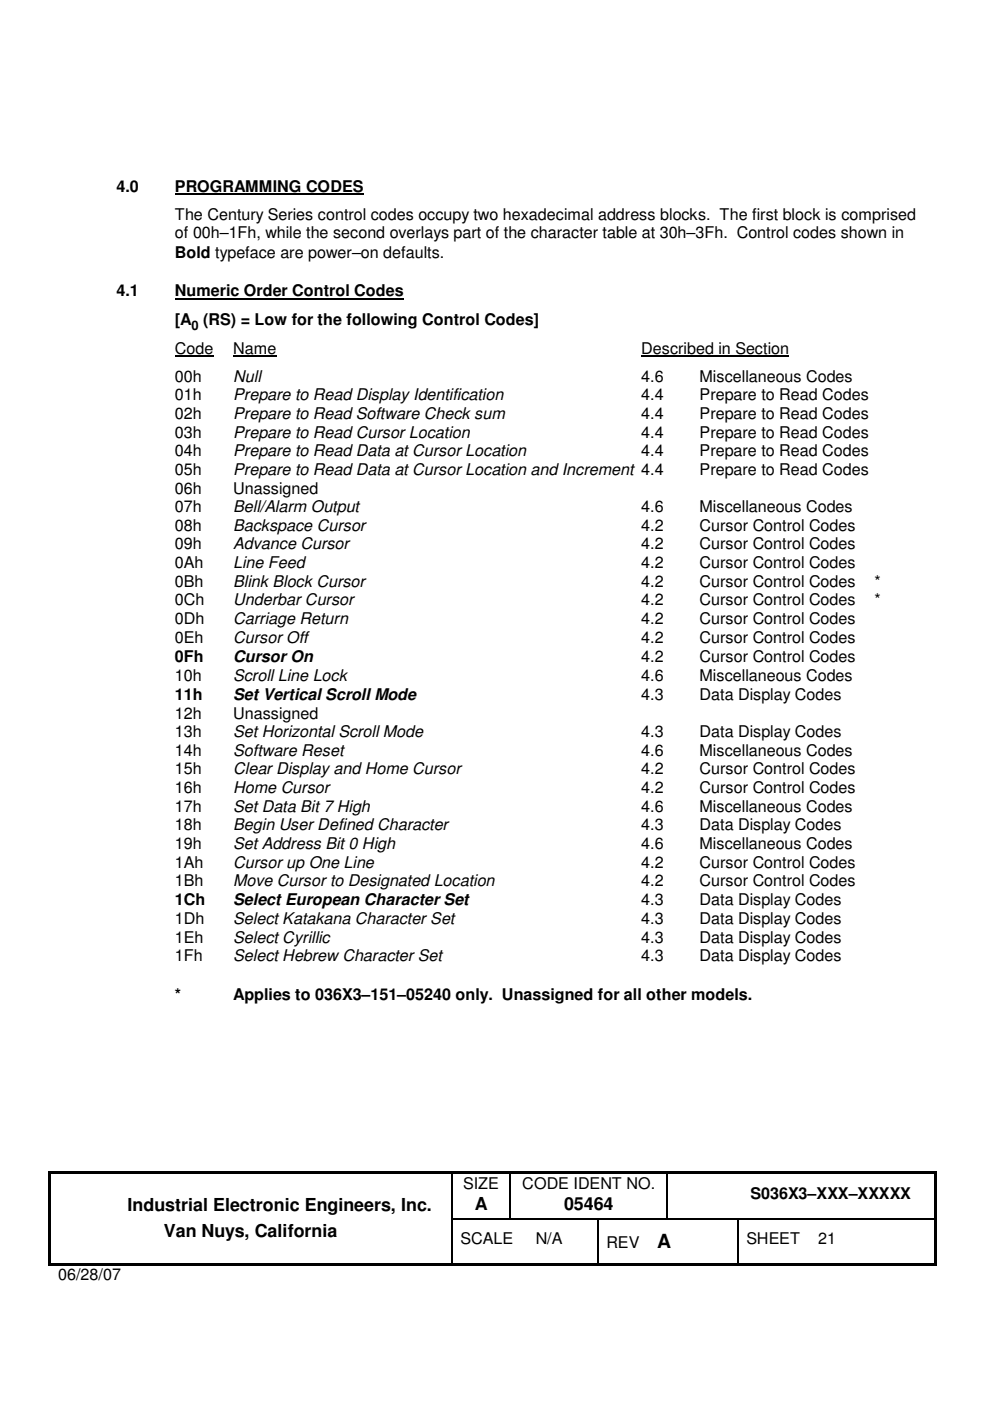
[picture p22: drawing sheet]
<svg xmlns="http://www.w3.org/2000/svg" width="210mm" height="297mm" viewBox="0 0 210 297" stroke-linecap="round" stroke-linejoin="round" font-family="sans-serif">
<defs><g id="words">
<text font-size="4.1" x="139.4" y="264.5">A</text>
<g font-size="3.8">
<text x="27.1" y="256.7">Industrial Electronic Engineers, Inc.</text>
<text x="100.7" y="256.5">A</text>
<text x="119.6" y="256.5">05464</text>
<text x="34.8" y="262.2">Van Nuys, California</text>
</g>
<g font-size="3.4">
<text x="24.7" y="40.6">4.0</text>
<text x="37.1" y="40.6">PROGRAMMING CODES</text>
<text x="37.1" y="46.7">The Century Series control codes occupy two hexadecimal address blocks. The first block is comprised</text>
<text x="37.1" y="50.5">of 00h–1Fh, while the second overlays part of the character table at 30h–3Fh. Control codes shown in</text>
<text x="37.1" y="54.6">Bold typeface are power–on defaults.</text>
<text x="24.7" y="62.8">4.1</text>
<text x="37.1" y="62.8">Numeric Order Control Codes</text>
<text x="37.1" y="69">[A (RS) = Low for the following Control Codes]</text>
<text x="37.1" y="75">Code</text>
<text x="49.4" y="75">Name</text>
<text x="136" y="75">Described in Section</text>
<text x="37.1" y="80.9">00h</text>
<text x="49.4" y="80.9">Null</text>
<text x="136" y="80.9">4.6</text>
<text x="148.3" y="80.9">Miscellaneous Codes</text>
<text x="37.1" y="88.9">02h</text>
<text x="37.1" y="84.9">01h</text>
<text x="49.4" y="84.9">Prepare to Read Display Identification</text>
<text x="49.4" y="88.9">Prepare to Read Software Check sum</text>
<text x="136" y="84.9">4.4</text>
<text x="136" y="88.9">4.4</text>
<text x="148.3" y="84.9">Prepare to Read Codes</text>
<text x="148.3" y="88.9">Prepare to Read Codes</text>
<text x="37.1" y="92.8">03h</text>
<text x="49.4" y="92.8">Prepare to Read Cursor Location</text>
<text x="136" y="92.8">4.4</text>
<text x="148.3" y="92.8">Prepare to Read Codes</text>
<text x="37.1" y="100.7">05h</text>
<text x="37.1" y="96.8">04h</text>
<text x="49.4" y="96.8">Prepare to Read Data at Cursor Location</text>
<text x="49.4" y="100.7">Prepare to Read Data at Cursor Location and Increment 4.4</text>
<text x="136" y="96.8">4.4</text>
<text x="148.3" y="96.8">Prepare to Read Codes</text>
<text x="148.3" y="100.7">Prepare to Read Codes</text>
<text x="37.1" y="104.6">06h</text>
<text x="49.4" y="104.6">Unassigned</text>
<text x="37.1" y="112.5">08h</text>
<text x="37.1" y="108.6">07h</text>
<text x="49.4" y="108.6">Bell/Alarm Output</text>
<text x="49.4" y="112.5">Backspace Cursor</text>
<text x="136" y="108.6">4.6</text>
<text x="136" y="112.5">4.2</text>
<text x="148.3" y="108.6">Miscellaneous Codes</text>
<text x="148.3" y="112.5">Cursor Control Codes</text>
<text x="37.1" y="116.5">09h</text>
<text x="49.4" y="116.5">Advance Cursor</text>
<text x="136" y="116.5">4.2</text>
<text x="148.3" y="116.5">Cursor Control Codes</text>
<text x="37.1" y="120.4">0Ah</text>
<text x="37.1" y="124.4">0Bh</text>
<text x="49.4" y="120.4">Line Feed</text>
<text x="49.4" y="124.4">Blink Block Cursor</text>
<text x="136" y="120.4">4.2</text>
<text x="136" y="124.4">4.2</text>
<text x="148.3" y="120.4">Cursor Control Codes</text>
<text x="148.3" y="124.4">Cursor Control Codes</text>
<text x="185.4" y="124.4">*</text>
<text x="37.1" y="128.4">0Ch</text>
<text x="49.4" y="128.4">Underbar Cursor</text>
<text x="136" y="128.4">4.2</text>
<text x="148.3" y="128.4">Cursor Control Codes</text>
<text x="185.4" y="128.4">*</text>
<text x="37.1" y="136.3">0Eh</text>
<text x="37.1" y="132.3">0Dh</text>
<text x="49.4" y="132.3">Carriage Return</text>
<text x="49.4" y="136.3">Cursor Off</text>
<text x="136" y="136.3">4.2</text>
<text x="136" y="132.3">4.2</text>
<text x="148.3" y="136.3">Cursor Control Codes</text>
<text x="148.3" y="132.3">Cursor Control Codes</text>
<text x="37.1" y="140.3">0Fh</text>
<text x="49.4" y="140.3">Cursor On</text>
<text x="136" y="140.3">4.2</text>
<text x="148.3" y="140.3">Cursor Control Codes</text>
<text x="37.1" y="148.4">11h</text>
<text x="37.1" y="144.3">10h</text>
<text x="49.4" y="144.3">Scroll Line Lock</text>
<text x="49.4" y="148.4">Set Vertical Scroll Mode</text>
<text x="136" y="144.3">4.6</text>
<text x="136" y="148.4">4.3</text>
<text x="148.3" y="144.3">Miscellaneous Codes</text>
<text x="148.3" y="148.4">Data Display Codes</text>
<text x="37.1" y="152.4">12h</text>
<text x="49.4" y="152.4">Unassigned</text>
<text x="37.1" y="160.2">14h</text>
<text x="37.1" y="156.3">13h</text>
<text x="49.4" y="156.3">Set Horizontal Scroll Mode</text>
<text x="49.4" y="160.2">Software Reset</text>
<text x="136" y="160.2">4.6</text>
<text x="136" y="156.3">4.3</text>
<text x="148.3" y="160.2">Miscellaneous Codes</text>
<text x="148.3" y="156.3">Data Display Codes</text>
<text x="37.1" y="164.2">15h</text>
<text x="49.4" y="164.2">Clear Display and Home Cursor</text>
<text x="136" y="164.2">4.2</text>
<text x="148.3" y="164.2">Cursor Control Codes</text>
<text x="37.1" y="172.1">17h</text>
<text x="37.1" y="168.1">16h</text>
<text x="49.4" y="168.1">Home Cursor</text>
<text x="49.4" y="172.1">Set Data Bit 7 High</text>
<text x="136" y="168.1">4.2</text>
<text x="136" y="172.1">4.6</text>
<text x="148.3" y="168.1">Cursor Control Codes</text>
<text x="148.3" y="172.1">Miscellaneous Codes</text>
<text x="37.1" y="176">18h</text>
<text x="49.4" y="176">Begin User Defined Character</text>
<text x="136" y="176">4.3</text>
<text x="148.3" y="176">Data Display Codes</text>
<text x="37.1" y="180">19h</text>
<text x="37.1" y="183.9">1Ah</text>
<text x="49.4" y="180">Set Address Bit 0 High</text>
<text x="49.4" y="183.9">Cursor up One Line</text>
<text x="136" y="180">4.6</text>
<text x="136" y="183.9">4.2</text>
<text x="148.3" y="180">Miscellaneous Codes</text>
<text x="148.3" y="183.9">Cursor Control Codes</text>
<text x="37.1" y="187.9">1Bh</text>
<text x="37.1" y="192">1Ch</text>
<text x="49.4" y="187.9">Move Cursor to Designated Location</text>
<text x="49.4" y="192">Select European Character Set</text>
<text x="136" y="187.9">4.2</text>
<text x="136" y="192">4.3</text>
<text x="148.3" y="187.9">Cursor Control Codes</text>
<text x="148.3" y="192">Data Display Codes</text>
<text x="37.1" y="195.9">1Dh</text>
<text x="49.4" y="195.9">Select Katakana Character Set</text>
<text x="136" y="195.9">4.3</text>
<text x="148.3" y="195.9">Data Display Codes</text>
<text x="37.1" y="199.9">1Eh</text>
<text x="37.1" y="203.8">1Fh</text>
<text x="49.4" y="199.9">Select Cyrillic</text>
<text x="49.4" y="203.8">Select Hebrew Character Set</text>
<text x="136" y="199.9">4.3</text>
<text x="136" y="203.8">4.3</text>
<text x="148.3" y="199.9">Data Display Codes</text>
<text x="148.3" y="203.8">Data Display Codes</text>
<text x="37.1" y="212">*</text>
<text x="49.4" y="212">Applies to 036X3–151–05240 only. Unassigned for all other models.</text>
<text x="98.2" y="252.1">SIZE</text>
<text x="110.7" y="252.1">CODE IDENT NO.</text>
<text x="159.1" y="254.3">S036X3–XXX–XXXXX</text>
<text x="97.7" y="263.7">SCALE</text>
<text x="113.6" y="263.7">N/A</text>
<text x="158.2" y="263.7">SHEET</text>
<text x="173.4" y="263.7">21</text>
<text x="128.6" y="264.5">REV</text>
<text x="12.4" y="271.5">06/28/07</text>
</g>
<text font-size="2.8" x="40.6" y="70">0</text>
</g></defs>
<g fill="#000">
<path d="M10.2 248.4h.6v.5h-.6zM10.2 248.9h.6v9.4h-.6zM10.2 258.3h.6v.2h-.6zM10.8 248.4h84.9v.5h-84.9zM95.7 248.9h.2zM95.7 248.4h.5v.5h-.5zM95.7 258.3h.2v.2h-.2zM96.2 248.4h11.8v.5h-11.8zM108 248.9h.3zM108 248.4h.5v.5h-.5zM108 258.3h.3v.2h-.3zM108.5 248.4h32.9v.5h-32.9z"/>
<path d="M126.6 258.3h.2v.2h-.2zM141.4 248.9h.2zM141.4 248.4h.5v.5h-.5zM141.4 258.3h.2v.2h-.2zM141.9 248.4h56.3v.5h-56.3zM156.3 258.3h.2v.2h-.2zM198.2 248.4h.4v.5h-.4zM198.2 248.9h.4v9.4h-.4zM198.2 258.3h.4v.2h-.4zM10.2 258.5h.6v9.3h-.6zM10.2 267.8h.6v.5h-.6zM10.8 267.8h84.9v.5h-84.9z"/>
<path d="M95.7 267.8h.5v.5h-.5zM96.2 267.8h30.4v.5h-30.4zM126.6 267.8h.5v.5h-.5zM127.1 267.8h29.2v.5h-29.2zM156.3 267.8h.5v.5h-.5zM156.8 267.8h41.4v.5h-41.4zM198.2 258.5h.4v9.3h-.4zM198.2 267.8h.4v.5h-.4z"/>
</g>
<g fill="none" stroke="#000" stroke-width=".25">
<path d="M37.1 75.4h8.2M49.4 75.4h9.2M136 75.4h31.3M95.8 248.9v9.4M95.8 258.5v9.3M95.9 258.4h12.1M108.2 248.9v9.4M108.3 258.4h18.3M126.7 258.5v9.3M126.8 258.4h14.6M141.5 248.9v9.4M141.6 258.4h14.7"/>
<path d="M156.4 258.5v9.3M156.5 258.4h41.7"/>
</g>
<path d="M37.1 41.2h39.9" fill="none" stroke="#000" stroke-width=".34"/>
<path d="M37.1 63.4h48.5" fill="none" stroke="#000" stroke-width=".38"/>
<use href="#words"/>
</svg>
